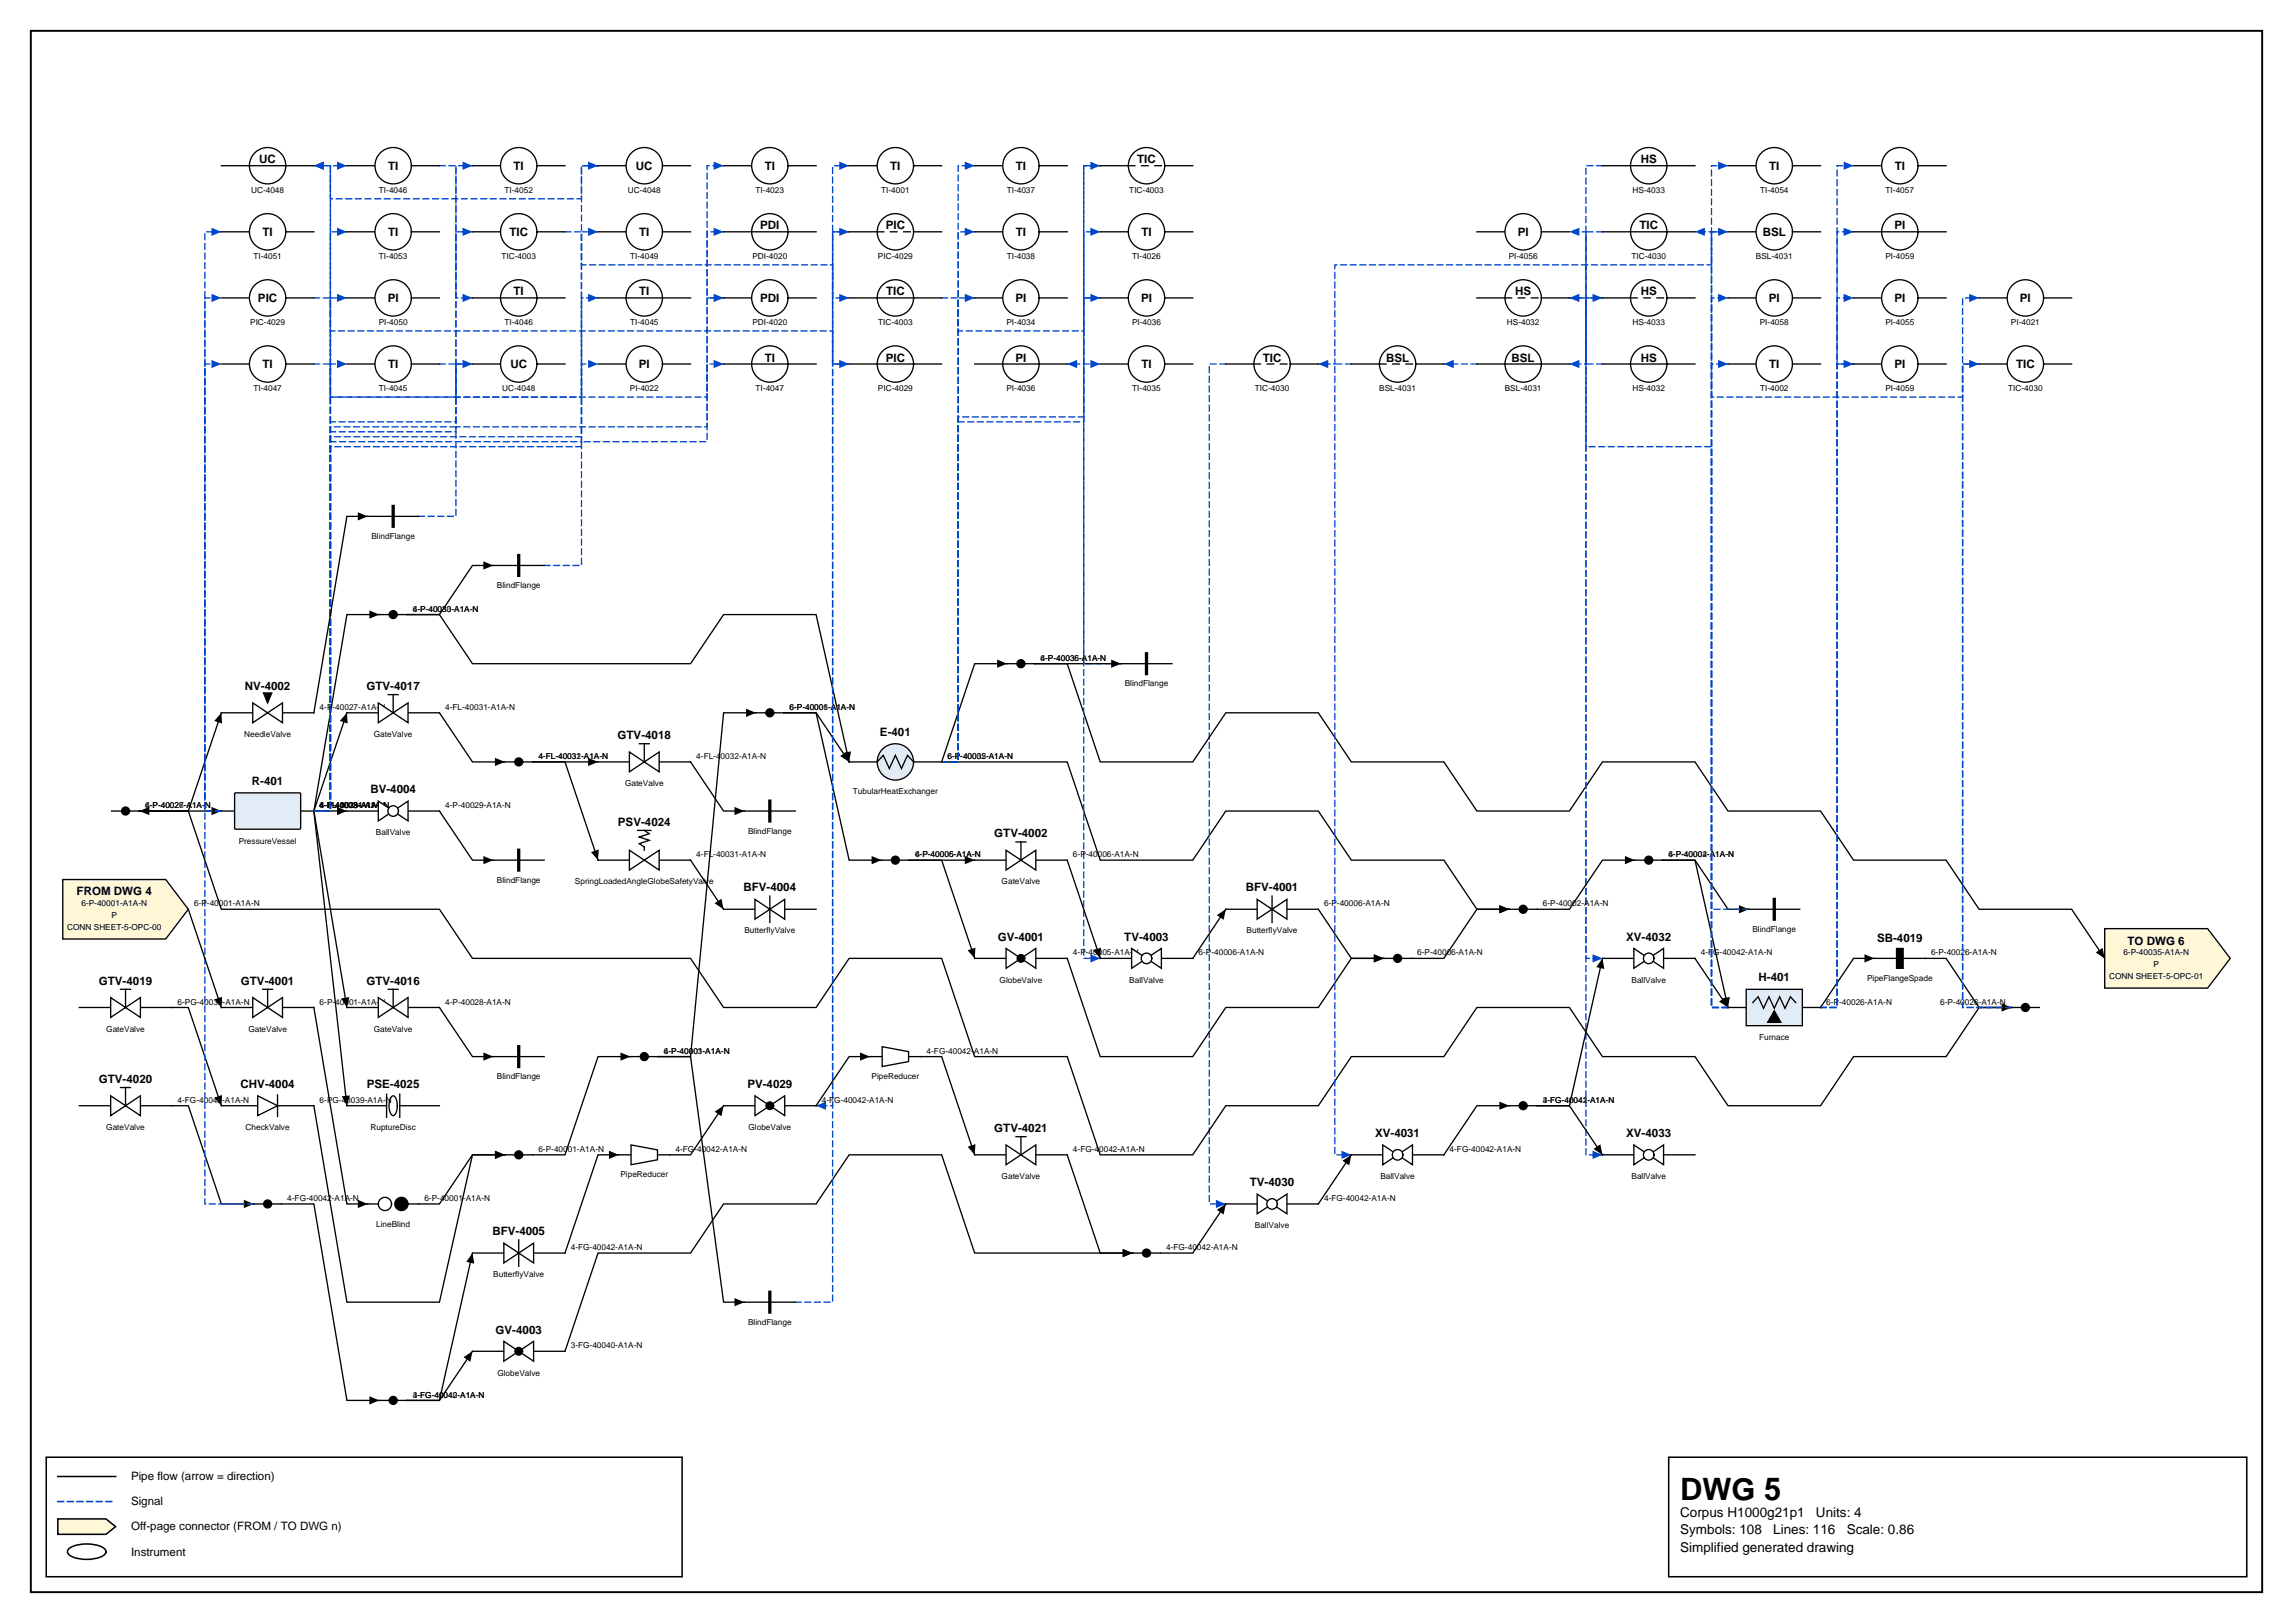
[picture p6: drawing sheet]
<svg xmlns="http://www.w3.org/2000/svg" width="420mm" height="297mm" viewBox="0 0 420 297" stroke-linecap="round" stroke-linejoin="round" font-family="sans-serif">
<defs><g id="words">
<text font-size="5.6" x="307.6" y="274.5">DWG 5</text>
<g font-size="2.5">
<text x="307.6" y="277.6">Corpus H1000g21p1</text>
<text x="307.6" y="280.8">Symbols: 108</text>
<text x="324.6" y="280.8">Lines: 116</text>
<text x="332.5" y="277.6">Units: 4</text>
<text x="338.1" y="280.8">Scale: 0.86</text>
<text x="307.6" y="284">Simplified generated drawing</text>
</g>
<g font-size="2.1">
<text x="47.5" y="29.9">UC</text>
<text x="208.2" y="29.9">TIC</text>
<text x="300.4" y="29.9">HS</text>
<text x="71" y="31.1">TI</text>
<text x="94" y="31.1">TI</text>
<text x="116.4" y="31.1">UC</text>
<text x="140" y="31.1">TI</text>
<text x="163" y="31.1">TI</text>
<text x="186" y="31.1">TI</text>
<text x="323.9" y="31.1">TI</text>
<text x="346.9" y="31.1">TI</text>
<text x="139.2" y="42">PDI</text>
<text x="162.2" y="42">PIC</text>
<text x="300.1" y="42">TIC</text>
<text x="346.8" y="42">PI</text>
<text x="48.1" y="43.2">TI</text>
<text x="71" y="43.2">TI</text>
<text x="93.3" y="43.2">TIC</text>
<text x="117" y="43.2">TI</text>
<text x="186" y="43.2">TI</text>
<text x="209" y="43.2">TI</text>
<text x="277.9" y="43.2">PI</text>
<text x="322.7" y="43.2">BSL</text>
<text x="47.2" y="55.3">PIC</text>
<text x="71" y="55.3">PI</text>
<text x="94" y="54.1">TI</text>
<text x="117" y="54.1">TI</text>
<text x="139.2" y="55.3">PDI</text>
<text x="162.2" y="54.1">TIC</text>
<text x="185.9" y="55.3">PI</text>
<text x="208.9" y="55.3">PI</text>
<text x="277.4" y="54.1">HS</text>
<text x="300.4" y="54.1">HS</text>
<text x="323.8" y="55.3">PI</text>
<text x="346.8" y="55.3">PI</text>
<text x="369.8" y="55.3">PI</text>
<text x="48.1" y="67.4">TI</text>
<text x="71" y="67.4">TI</text>
<text x="93.4" y="67.4">UC</text>
<text x="117" y="67.4">PI</text>
<text x="140" y="66.2">TI</text>
<text x="162.2" y="66.2">PIC</text>
<text x="185.9" y="66.2">PI</text>
<text x="209" y="67.4">TI</text>
<text x="231.2" y="66.2">TIC</text>
<text x="253.8" y="66.2">BSL</text>
<text x="276.7" y="66.2">BSL</text>
<text x="300.4" y="66.2">HS</text>
<text x="323.9" y="67.4">TI</text>
<text x="346.8" y="67.4">PI</text>
<text x="369.1" y="67.4">TIC</text>
<text x="44.8" y="126.3">NV-4002</text>
<text x="67.1" y="126.3">GTV-4017</text>
<text x="113.1" y="135.3">GTV-4018</text>
<text x="161.1" y="134.7">E-401</text>
<text x="46.1" y="143.7">R-401</text>
<text x="67.8" y="145.2">BV-4004</text>
<text x="113.1" y="151.1">PSV-4024</text>
<text x="182" y="153.3">GTV-4002</text>
<text x="14" y="163.9">FROM DWG 4</text>
<text x="136.1" y="163.2">BFV-4004</text>
<text x="228.1" y="163.2">BFV-4001</text>
<text x="182.7" y="172.1">GV-4001</text>
<text x="205.8" y="172.1">TV-4003</text>
<text x="297.7" y="172.1">XV-4032</text>
<text x="343.6" y="172.5">SB-4019</text>
<text x="389.5" y="172.9">TO DWG 6</text>
<text x="322" y="179.6">H-401</text>
<text x="18.1" y="180.2">GTV-4019</text>
<text x="44.1" y="180.2">GTV-4001</text>
<text x="67.1" y="180.2">GTV-4016</text>
<text x="18.1" y="198.2">GTV-4020</text>
<text x="44.1" y="199.1">CHV-4004</text>
<text x="67.2" y="199.1">PSE-4025</text>
<text x="136.8" y="199.1">PV-4029</text>
<text x="182" y="207.2">GTV-4021</text>
<text x="251.8" y="208.1">XV-4031</text>
<text x="297.7" y="208.1">XV-4033</text>
<text x="228.8" y="217.1">TV-4030</text>
<text x="90.1" y="226.1">BFV-4005</text>
<text x="90.7" y="244.1">GV-4003</text>
<text x="24" y="270.9">Pipe flow (arrow = direction)</text>
<text x="24" y="275.5">Signal</text>
<text x="24" y="280.1">Off-page connector (FROM / TO DWG n)</text>
<text x="24" y="284.7">Instrument</text>
</g>
<g font-size="1.5">
<text x="46" y="35.3">UC-4048</text>
<text x="69.4" y="35.3">TI-4046</text>
<text x="92.4" y="35.3">TI-4052</text>
<text x="114.9" y="35.3">UC-4048</text>
<text x="138.3" y="35.3">TI-4023</text>
<text x="161.3" y="35.3">TI-4001</text>
<text x="184.3" y="35.3">TI-4037</text>
<text x="206.8" y="35.3">TIC-4003</text>
<text x="298.9" y="35.3">HS-4033</text>
<text x="322.2" y="35.3">TI-4054</text>
<text x="345.2" y="35.3">TI-4057</text>
<text x="46.4" y="47.4">TI-4051</text>
<text x="69.4" y="47.4">TI-4053</text>
<text x="91.8" y="47.4">TIC-4003</text>
<text x="115.4" y="47.4">TI-4049</text>
<text x="137.7" y="47.4">PDI-4020</text>
<text x="160.7" y="47.4">PIC-4029</text>
<text x="184.3" y="47.4">TI-4038</text>
<text x="207.3" y="47.4">TI-4026</text>
<text x="276.2" y="47.4">PI-4056</text>
<text x="298.7" y="47.4">TIC-4030</text>
<text x="321.5" y="47.4">BSL-4031</text>
<text x="345.2" y="47.4">PI-4059</text>
<text x="45.8" y="59.5">PIC-4029</text>
<text x="69.3" y="59.5">PI-4050</text>
<text x="92.4" y="59.5">TI-4046</text>
<text x="115.4" y="59.5">TI-4045</text>
<text x="137.7" y="59.5">PDI-4020</text>
<text x="160.8" y="59.5">TIC-4003</text>
<text x="184.3" y="59.5">PI-4034</text>
<text x="207.3" y="59.5">PI-4036</text>
<text x="275.9" y="59.5">HS-4032</text>
<text x="298.9" y="59.5">HS-4033</text>
<text x="322.2" y="59.5">PI-4058</text>
<text x="345.2" y="59.5">PI-4055</text>
<text x="368.2" y="59.5">PI-4021</text>
<text x="46.4" y="71.6">TI-4047</text>
<text x="69.4" y="71.6">TI-4045</text>
<text x="91.9" y="71.6">UC-4048</text>
<text x="115.3" y="71.6">PI-4022</text>
<text x="138.3" y="71.6">TI-4047</text>
<text x="160.7" y="71.6">PIC-4029</text>
<text x="184.3" y="71.6">PI-4036</text>
<text x="207.3" y="71.6">TI-4035</text>
<text x="229.7" y="71.6">TIC-4030</text>
<text x="252.5" y="71.6">BSL-4031</text>
<text x="275.5" y="71.6">BSL-4031</text>
<text x="298.9" y="71.6">HS-4032</text>
<text x="322.2" y="71.6">TI-4002</text>
<text x="345.2" y="71.6">PI-4059</text>
<text x="367.7" y="71.6">TIC-4030</text>
<text x="68" y="98.6">BlindFlange</text>
<text x="91" y="107.6">BlindFlange</text>
<text x="75.6" y="112">6-P-40033-A1A-N</text>
<text x="75.6" y="112">4-P-40030-A1A-N</text>
<text x="190.5" y="120.9">4-P-40036-A1A-N</text>
<text x="190.5" y="120.9">6-P-40035-A1A-N</text>
<text x="205.9" y="125.6">BlindFlange</text>
<text x="58.5" y="129.9">4-P-40027-A1A-N</text>
<text x="81.5" y="129.9">4-FL-40031-A1A-N</text>
<text x="144.5" y="129.9">6-P-40001-A1A-N</text>
<text x="144.5" y="129.9">6-P-40006-A1A-N</text>
<text x="44.7" y="134.9">NeedleValve</text>
<text x="68.5" y="134.9">GateValve</text>
<text x="98.6" y="138.9">4-FL-40031-A1A-N</text>
<text x="98.6" y="138.9">4-FL-40032-A1A-N</text>
<text x="114.4" y="143.9">GateValve</text>
<text x="127.5" y="138.9">4-FL-40032-A1A-N</text>
<text x="173.5" y="138.9">6-P-40035-A1A-N</text>
<text x="173.5" y="138.9">6-P-40002-A1A-N</text>
<text x="26.6" y="147.9">6-P-40026-A1A-N</text>
<text x="26.6" y="147.9">4-P-40027-A1A-N</text>
<text x="58.5" y="147.9">4-FL-40031-A1A-N</text>
<text x="58.5" y="147.9">4-P-40029-A1A-N</text>
<text x="58.5" y="147.9">4-P-40028-A1A-N</text>
<text x="58.5" y="147.9">6-P-40033-A1A-N</text>
<text x="58.5" y="147.9">4-FL-40034-A1A-N</text>
<text x="81.5" y="147.9">4-P-40029-A1A-N</text>
<text x="156.2" y="145.4">TubularHeatExchanger</text>
<text x="43.7" y="154.4">PressureVessel</text>
<text x="68.8" y="152.9">BallValve</text>
<text x="137" y="152.6">BlindFlange</text>
<text x="91" y="161.6">BlindFlange</text>
<text x="105.3" y="161.9">SpringLoadedAngleGlobeSafetyValve</text>
<text x="127.5" y="156.9">4-FL-40031-A1A-N</text>
<text x="167.5" y="156.9">4-P-40005-A1A-N</text>
<text x="167.5" y="156.9">6-P-40006-A1A-N</text>
<text x="183.4" y="161.9">GateValve</text>
<text x="196.4" y="156.9">6-P-40006-A1A-N</text>
<text x="305.4" y="156.9">6-P-40002-A1A-N</text>
<text x="305.4" y="156.9">4-P-40004-A1A-N</text>
<text x="14.9" y="165.9">6-P-40001-A1A-N</text>
<text x="35.5" y="165.9">6-P-40001-A1A-N</text>
<text x="242.4" y="165.9">6-P-40006-A1A-N</text>
<text x="282.5" y="165.9">6-P-40002-A1A-N</text>
<text x="12.3" y="170.2">CONN SHEET-5-OPC-00</text>
<text x="20.4" y="168">P</text>
<text x="136.3" y="170.8">ButterflyValve</text>
<text x="228.2" y="170.8">ButterflyValve</text>
<text x="320.8" y="170.5">BlindFlange</text>
<text x="183" y="179.8">GlobeValve</text>
<text x="196.4" y="174.9">4-P-40005-A1A-N</text>
<text x="206.8" y="179.8">BallValve</text>
<text x="219.4" y="174.9">6-P-40006-A1A-N</text>
<text x="259.5" y="174.9">6-P-40006-A1A-N</text>
<text x="298.7" y="179.8">BallValve</text>
<text x="311.4" y="174.9">4-FG-40042-A1A-N</text>
<text x="341.8" y="179.5">PipeFlangeSpade</text>
<text x="353.5" y="174.9">6-P-40026-A1A-N</text>
<text x="386.1" y="179.2">CONN SHEET-5-OPC-01</text>
<text x="388.7" y="174.8">6-P-40035-A1A-N</text>
<text x="394.2" y="177">P</text>
<text x="32.5" y="183.9">6-PG-40039-A1A-N</text>
<text x="58.5" y="183.9">6-P-40001-A1A-N</text>
<text x="81.5" y="183.9">4-P-40028-A1A-N</text>
<text x="334.4" y="183.9">6-P-40026-A1A-N</text>
<text x="355.2" y="183.9">6-P-40026-A1A-N</text>
<text x="19.5" y="188.8">GateValve</text>
<text x="45.5" y="188.8">GateValve</text>
<text x="68.5" y="188.8">GateValve</text>
<text x="322.1" y="190.3">Furnace</text>
<text x="91" y="197.5">BlindFlange</text>
<text x="121.6" y="192.8">4-P-40003-A1A-N</text>
<text x="121.6" y="192.8">6-P-40001-A1A-N</text>
<text x="159.6" y="197.5">PipeReducer</text>
<text x="169.6" y="192.8">4-FG-40042-A1A-N</text>
<text x="32.5" y="201.8">4-FG-40042-A1A-N</text>
<text x="58.5" y="201.8">6-PG-40039-A1A-N</text>
<text x="150.5" y="201.8">4-FG-40042-A1A-N</text>
<text x="282.5" y="201.8">3-FG-40041-A1A-N</text>
<text x="282.5" y="201.8">4-FG-40042-A1A-N</text>
<text x="19.5" y="206.8">GateValve</text>
<text x="45" y="206.8">CheckValve</text>
<text x="67.8" y="206.8">RuptureDisc</text>
<text x="137" y="206.8">GlobeValve</text>
<text x="98.6" y="210.8">6-P-40001-A1A-N</text>
<text x="113.6" y="215.5">PipeReducer</text>
<text x="123.7" y="210.8">4-FG-40042-A1A-N</text>
<text x="183.4" y="215.8">GateValve</text>
<text x="196.4" y="210.8">4-FG-40042-A1A-N</text>
<text x="252.7" y="215.8">BallValve</text>
<text x="265.4" y="210.8">4-FG-40042-A1A-N</text>
<text x="298.7" y="215.8">BallValve</text>
<text x="52.6" y="219.8">4-FG-40042-A1A-N</text>
<text x="77.7" y="219.8">6-P-40001-A1A-N</text>
<text x="242.4" y="219.8">4-FG-40042-A1A-N</text>
<text x="68.9" y="224.5">LineBlind</text>
<text x="229.7" y="224.8">BallValve</text>
<text x="90.3" y="233.8">ButterflyValve</text>
<text x="104.5" y="228.8">4-FG-40042-A1A-N</text>
<text x="213.5" y="228.8">4-FG-40042-A1A-N</text>
<text x="137" y="242.5">BlindFlange</text>
<text x="91.1" y="251.7">GlobeValve</text>
<text x="104.5" y="246.8">3-FG-40040-A1A-N</text>
<text x="75.6" y="255.8">3-FG-40040-A1A-N</text>
<text x="75.6" y="255.8">4-FG-40042-A1A-N</text>
</g>
</g></defs>
<path d="M5.6 5.6h408.6v285.8h-408.6z" fill="none" stroke="#000" stroke-width=".35"/>
<path d="M8.5 266.7h116.4v21.9h-116.4zM10.6 270.2h10.6M305.5 266.7h105.8v21.9h-105.8z" fill="none" stroke="#000" stroke-width=".28"/>
<path d="M10.6 274.8h10.6" fill="none" stroke="#0046c8" stroke-width=".28" stroke-dasharray="1.1 .7"/>
<path d="M10.6 278h8.8l1.8 1.4-1.8 1.4h-8.8z" fill="#fff7d6" stroke="#000" stroke-width=".28"/>
<path d="M12.7 283.4a6.7 6.7 0 0 1 6.3 0 .72 .72 0 0 1 0 1.2 6.7 6.7 0 0 1-6.3 0 .72 .72 0 0 1 0-1.2z" fill="none" stroke="#000" stroke-width=".28"/>
<path d="M172.4 54.5h3v6.1h23v-30.3h3" fill="none" stroke="#0046c8" stroke-width=".24" stroke-dasharray="1.1 .7"/>
<path d="M199.6 29.6l1.8 .7-1.8 .8z" fill="#0046c8"/>
<path d="M57.5 66.6h3v6.1h68.9v-6.1h3.1" fill="none" stroke="#0046c8" stroke-width=".24" stroke-dasharray="1.1 .7"/>
<path d="M130.7 65.9l1.8 .7-1.8 .8z" fill="#0046c8"/>
<path d="M57.5 54.5h3v6.1h91.9v6h3.1" fill="none" stroke="#0046c8" stroke-width=".24" stroke-dasharray="1.1 .7"/>
<path d="M153.6 65.9l1.9 .7-1.9 .8z" fill="#0046c8"/>
<path d="M172.4 139.4h3v-84.9h3" fill="none" stroke="#0046c8" stroke-width=".24" stroke-dasharray="1.1 .7"/>
<path d="M176.6 53.8l1.8 .7-1.8 .8z" fill="#0046c8"/>
<path d="M184.4 121.5h-6l-6 17.9" fill="none" stroke="#000" stroke-width=".24"/>
<path d="M182.6 120.7l1.8 .8-1.8 .7z" fill="#000"/>
<path d="M172.4 139.4h3v-97h3" fill="none" stroke="#0046c8" stroke-width=".24" stroke-dasharray="1.1 .7"/>
<path d="M176.6 41.7l1.8 .7-1.8 .8z" fill="#0046c8"/>
<path d="M172.4 139.4h3v-109.1h3" fill="none" stroke="#0046c8" stroke-width=".24" stroke-dasharray="1.1 .7"/>
<path d="M176.6 29.6l1.8 .7-1.8 .8z" fill="#0046c8"/>
<path d="M172.4 139.4h3v-63.1h23v-9.7h3" fill="none" stroke="#0046c8" stroke-width=".24" stroke-dasharray="1.1 .7"/>
<path d="M199.6 65.9l1.8 .7-1.8 .8z" fill="#0046c8"/>
<path d="M172.4 139.4h23l6 18h17l6-9h17l6 9h16.9l6.1 9h5.9" fill="none" stroke="#000" stroke-width=".24"/>
<path d="M274.5 165.7l1.8 .7-1.8 .8z" fill="#000"/>
<path d="M172.4 139.4h3v-62.2h23v-22.7h3" fill="none" stroke="#0046c8" stroke-width=".24" stroke-dasharray="1.1 .7"/>
<path d="M199.6 53.8l1.8 .7-1.8 .8z" fill="#0046c8"/>
<path d="M316.4 42.4h-3.1v6.1h-22.9v18.1h-3.1" fill="none" stroke="#0046c8" stroke-width=".24" stroke-dasharray="1.1 .7"/>
<path d="M287.3 66.6l1.8-.7v1.5z" fill="#0046c8"/>
<path d="M76.6 94.5h6.9v-16.4h45.9v-23.6h3.1" fill="none" stroke="#0046c8" stroke-width=".24" stroke-dasharray="1.1 .7"/>
<path d="M130.7 53.8l1.8 .7-1.8 .8z" fill="#0046c8"/>
<path d="M80.5 130.5l6 8.9h5.9" fill="none" stroke="#000" stroke-width=".24"/>
<path d="M90.6 138.7l1.8 .7-1.8 .8z" fill="#000"/>
<path d="M362.3 66.6h-3v6.1h-46v-30.3h-3" fill="none" stroke="#0046c8" stroke-width=".24" stroke-dasharray="1.1 .7"/>
<path d="M310.3 42.4l1.8-.7v1.5z" fill="#0046c8"/>
<path d="M40.5 130.5l-6 17.9h-9h15" fill="none" stroke="#000" stroke-width=".24"/>
<path d="M40.5 130.5l.2 1.9-1.5-.5zM38.7 147.7l1.8 .7-1.8 .8z" fill="#000"/>
<path d="M224.4 66.6h-3v153.7h3" fill="none" stroke="#0046c8" stroke-width=".24" stroke-dasharray="1.1 .7"/>
<path d="M222.6 219.6l1.8 .7-1.8 .8z" fill="#0046c8"/>
<path d="M115.4 193.4h-5.9l-6.1 18h-5.9" fill="none" stroke="#000" stroke-width=".24"/>
<path d="M113.6 192.6l1.8 .8-1.8 .7z" fill="#000"/>
<path d="M205.2 121.5h-6.8v-79.1h3" fill="none" stroke="#0046c8" stroke-width=".24" stroke-dasharray="1.1 .7"/>
<path d="M199.6 41.7l1.8 .7-1.8 .8z" fill="#0046c8"/>
<path d="M320.2 166.4h-3.8l-6.1-9h-5.9h5.9l6.1 27-6.1-9M207.4 229.3h-29l-6-17.9h-16.9l-6.1 8.9h-16.9l-6.1 9h-16.9l-6.1 18" fill="none" stroke="#000" stroke-width=".24"/>
<path d="M318.4 165.7l1.8 .7-1.8 .8zM314.7 183.3l1.3-.8 .4 1.9zM315.2 182.8l1.5-.3-.3 1.9zM205.5 228.6l1.9 .7-1.9 .8z" fill="#000"/>
<path d="M293.4 66.6h-3v-12.1h-3.1" fill="none" stroke="#0046c8" stroke-width=".24" stroke-dasharray="1.1 .7"/>
<path d="M287.3 54.5l1.8-.7v1.5z" fill="#0046c8"/>
<path d="M31.5 202.4h3l6 17.9h6M132.5 202.4l-6.1 9h-3.8" fill="none" stroke="#000" stroke-width=".24"/>
<path d="M130.8 203.5l1.7-1.1-.4 1.9zM44.6 219.6l1.9 .7-1.9 .8z" fill="#000"/>
<path d="M99.6 103.5h6.9v-22.7h22.9v-50.5h3.1" fill="none" stroke="#0046c8" stroke-width=".24" stroke-dasharray="1.1 .7"/>
<path d="M130.7 29.6l1.8 .7-1.8 .8z" fill="#0046c8"/>
<path d="M80.5 66.6h3v6.1h23v-18.2h3" fill="none" stroke="#0046c8" stroke-width=".24" stroke-dasharray="1.1 .7"/>
<path d="M107.7 53.8l1.8 .7-1.8 .8z" fill="#0046c8"/>
<path d="M270.4 66.6h-6.1" fill="none" stroke="#0046c8" stroke-width=".24" stroke-dasharray="1.1 .7"/>
<path d="M264.3 66.6l1.9-.7v1.5z" fill="#0046c8"/>
<path d="M339.4 66.6h-3.1v-24.2h3.1" fill="none" stroke="#0046c8" stroke-width=".24" stroke-dasharray="1.1 .7"/>
<path d="M337.5 41.7l1.9 .7-1.9 .8z" fill="#0046c8"/>
<path d="M145.6 238.3h6.8v-208h3.1" fill="none" stroke="#0046c8" stroke-width=".24" stroke-dasharray="1.1 .7"/>
<path d="M153.6 29.6l1.9 .7-1.9 .8z" fill="#0046c8"/>
<path d="M155.5 139.4l-6.1-8.9h-5.9h5.9l6.1 26.9h5.9M80.5 148.4l6 9h3.8M178.4 157.4h-11.9h5.9l6 18M241.4 166.4l6 9h5.9M352.5 175.4h3.8l6 9h6M86.5 229.3l-6 27h-6h6l6-9" fill="none" stroke="#000" stroke-width=".24"/>
<path d="M153.8 138.4l1.3-.9 .4 1.9zM88.5 156.7l1.8 .7-1.8 .8zM159.6 156.7l1.8 .7-1.8 .8zM176.6 156.7l1.8 .7-1.8 .8zM177.2 173.9l1.4-.5-.2 2zM251.5 174.6l1.8 .8-1.8 .8zM366.5 183.6l1.8 .8-1.8 .7zM86.5 229.3l.3 2-1.4-.4zM84.9 248.4l1.6-1.1-.4 1.9z" fill="#000"/>
<path d="M40.5 148.4h-3v-81.8h3" fill="none" stroke="#0046c8" stroke-width=".24" stroke-dasharray="1.1 .7"/>
<path d="M38.7 65.9l1.8 .7-1.8 .8z" fill="#0046c8"/>
<path d="M63.5 130.5l-6 17.9" fill="none" stroke="#000" stroke-width=".24"/>
<path d="M63.5 130.5l.2 1.9-1.5-.5z" fill="#000"/>
<path d="M40.5 148.4h-3v-106h3" fill="none" stroke="#0046c8" stroke-width=".24" stroke-dasharray="1.1 .7"/>
<path d="M38.7 41.7l1.8 .7-1.8 .8z" fill="#0046c8"/>
<path d="M57.5 148.4h3v-81.8h3" fill="none" stroke="#0046c8" stroke-width=".24" stroke-dasharray="1.1 .7"/>
<path d="M61.7 65.9l1.8 .7-1.8 .8z" fill="#0046c8"/>
<path d="M57.5 148.4h3v-93.9h3" fill="none" stroke="#0046c8" stroke-width=".24" stroke-dasharray="1.1 .7"/>
<path d="M61.7 53.8l1.8 .7-1.8 .8z" fill="#0046c8"/>
<path d="M57.5 148.4h3v-106h3" fill="none" stroke="#0046c8" stroke-width=".24" stroke-dasharray="1.1 .7"/>
<path d="M61.7 41.7l1.8 .7-1.8 .8z" fill="#0046c8"/>
<path d="M57.5 148.4h6" fill="none" stroke="#000" stroke-width=".24"/>
<path d="M61.7 147.7l1.8 .7-1.8 .8z" fill="#000"/>
<path d="M57.5 148.4h3v-118.1h3" fill="none" stroke="#0046c8" stroke-width=".24" stroke-dasharray="1.1 .7"/>
<path d="M61.7 29.6l1.8 .7-1.8 .8z" fill="#0046c8"/>
<path d="M57.5 148.4h3v-71.2h23v-10.6h3" fill="none" stroke="#0046c8" stroke-width=".24" stroke-dasharray="1.1 .7"/>
<path d="M84.7 65.9l1.8 .7-1.8 .8z" fill="#0046c8"/>
<path d="M57.5 148.4l6 36" fill="none" stroke="#000" stroke-width=".24"/>
<path d="M62.5 182.7l1.5-.2-.5 1.9z" fill="#000"/>
<path d="M57.5 148.4h3v-70.3h23v-35.7h3" fill="none" stroke="#0046c8" stroke-width=".24" stroke-dasharray="1.1 .7"/>
<path d="M84.7 41.7l1.8 .7-1.8 .8z" fill="#0046c8"/>
<path d="M69.4 112.5h-5.9l-6 35.9 6 54" fill="none" stroke="#000" stroke-width=".24"/>
<path d="M67.6 111.7l1.8 .8-1.8 .7zM62.6 200.6l1.5-.1-.6 1.9z" fill="#000"/>
<path d="M57.5 148.4h3v-69.4h23v-48.7h3" fill="none" stroke="#0046c8" stroke-width=".24" stroke-dasharray="1.1 .7"/>
<path d="M84.7 29.6l1.8 .7-1.8 .8z" fill="#0046c8"/>
<path d="M57.5 148.4h3v-68.5h46v-13.3h3" fill="none" stroke="#0046c8" stroke-width=".24" stroke-dasharray="1.1 .7"/>
<path d="M107.7 65.9l1.8 .7-1.8 .8z" fill="#0046c8"/>
<path d="M57.5 148.4h3v-67.6h46v-38.4h3" fill="none" stroke="#0046c8" stroke-width=".24" stroke-dasharray="1.1 .7"/>
<path d="M107.7 41.7l1.8 .7-1.8 .8z" fill="#0046c8"/>
<path d="M57.5 148.4h3v-66.7h46v-51.4h3" fill="none" stroke="#0046c8" stroke-width=".24" stroke-dasharray="1.1 .7"/>
<path d="M107.7 29.6l1.8 .7-1.8 .8z" fill="#0046c8"/>
<path d="M80.5 30.3h3v24.2h3" fill="none" stroke="#0046c8" stroke-width=".24" stroke-dasharray="1.1 .7"/>
<path d="M84.7 53.8l1.8 .7-1.8 .8z" fill="#0046c8"/>
<path d="M57.5 184.4l6 35.9h3.8" fill="none" stroke="#000" stroke-width=".24"/>
<path d="M65.5 219.6l1.8 .7-1.8 .8z" fill="#000"/>
<path d="M293.4 54.5h-3v156.9h3" fill="none" stroke="#0046c8" stroke-width=".24" stroke-dasharray="1.1 .7"/>
<path d="M291.6 210.6l1.8 .8-1.8 .7z" fill="#0046c8"/>
<path d="M126.4 157.4l6.1 9" fill="none" stroke="#000" stroke-width=".24"/>
<path d="M130.8 165.3l1.3-.8 .4 1.9z" fill="#000"/>
<path d="M86.5 66.6h-3v6.1h-23v-42.4h-3" fill="none" stroke="#0046c8" stroke-width=".24" stroke-dasharray="1.1 .7"/>
<path d="M57.5 30.3l1.8-.7v1.5z" fill="#0046c8"/>
<path d="M67.3 94.5h-3.8l-6 36M276.3 166.4h-5.9l-6.1 9h-5.9M31.5 184.4h3l6 18M168.6 193.4h3.8l6 18M92.4 211.4h-5.9l-6 8.9h-3.9" fill="none" stroke="#000" stroke-width=".24"/>
<path d="M65.5 93.7l1.8 .8-1.8 .8zM274.5 165.7l1.8 .7-1.8 .8zM39.2 200.9l1.5-.5-.2 2zM90.6 210.6l1.8 .8-1.8 .7zM177.2 209.9l1.4-.5-.2 2z" fill="#000"/>
<path d="M293.4 42.4h-3v6.1h-46v18.1h-3" fill="none" stroke="#0046c8" stroke-width=".24" stroke-dasharray="1.1 .7"/>
<path d="M241.4 66.6l1.8-.7v1.5z" fill="#0046c8"/>
<path d="M109.5 139.4h-12h5.9l6.1 18M138.4 130.5h-5.9l-6.1 62.9h-5.9h5.9l6.1 44.9h3.8M205.2 121.5h-15.7h5.9l6 17.9h17l6-8.9h17l6 8.9h16.9l6.1 9h16.9l6.1-9h16.9l6.1 9h16.9l6.1 9h16.9l6 9h17l6 9M224.4 166.4l-6 9M80.5 184.4l6 9h3.8" fill="none" stroke="#000" stroke-width=".24"/>
<path d="M107.7 138.7l1.8 .7-1.8 .8zM136.6 129.7l1.8 .8-1.8 .7zM203.4 120.7l1.8 .8-1.8 .7zM108.2 155.9l1.4-.4-.1 1.9zM222.8 167.5l1.6-1.1-.4 1.9zM383.7 174.3l1.2-.8 .4 1.9zM88.5 192.6l1.8 .8-1.8 .7zM134.5 237.6l1.8 .7-1.8 .8z" fill="#000"/>
<path d="M46.5 220.3h-9v-165.8h3" fill="none" stroke="#0046c8" stroke-width=".24" stroke-dasharray="1.1 .7"/>
<path d="M38.7 53.8l1.8 .7-1.8 .8z" fill="#0046c8"/>
<path d="M51.5 220.3h6l6 36h5.9" fill="none" stroke="#000" stroke-width=".24"/>
<path d="M67.6 255.5l1.8 .8-1.8 .8z" fill="#000"/>
<path d="M103.4 42.4h3.1v6.1h45.9v6h3.1" fill="none" stroke="#0046c8" stroke-width=".24" stroke-dasharray="1.1 .7"/>
<path d="M153.6 53.8l1.9 .7-1.9 .8z" fill="#0046c8"/>
<path d="M90.3 103.5h-3.8l-6 9h-6h6l6 9h39.9l6.1-9h16.9l6.1 26.9M34.5 166.4l6 18M195.4 175.4l6 18h17l6-9h17l6-9h5.9M293.4 175.4l-6.1 27h-5.9h5.9l6.1 9M57.5 202.4l6 35.9h17l6-26.9h5.9" fill="none" stroke="#000" stroke-width=".24"/>
<path d="M88.5 102.7l1.8 .8-1.8 .7zM154.3 137.8l1.5-.3-.3 1.9zM251.5 174.6l1.8 .8-1.8 .8zM293.4 175.4l.3 1.9-1.5-.3zM39.2 182.9l1.5-.5-.2 2zM90.6 210.6l1.8 .8-1.8 .7zM291.7 210.3l1.3-.9 .4 2z" fill="#000"/>
<path d="M368.3 184.4h-9v-117.8h3" fill="none" stroke="#0046c8" stroke-width=".24" stroke-dasharray="1.1 .7"/>
<path d="M360.5 65.9l1.8 .7-1.8 .8z" fill="#0046c8"/>
<path d="M25.5 148.4h9l6 18h40l6 9h39.9l6.1 9h16.9l6.1-9h16.9l6 18h17l6 18h17l6-9h17l6-9h16.9l6.1-9h16.9l6.1 9h16.9l6.1 9h16.9l6.1-9h16.9l6-9h6" fill="none" stroke="#000" stroke-width=".24"/>
<path d="M25.5 148.4l1.8-.7v1.5z" fill="#000"/>
<path d="M368.3 184.4h-9v-129.9h3" fill="none" stroke="#0046c8" stroke-width=".24" stroke-dasharray="1.1 .7"/>
<path d="M360.5 53.8l1.8 .7-1.8 .8z" fill="#0046c8"/>
<path d="M201.4 30.3h-3v145.1h3" fill="none" stroke="#0046c8" stroke-width=".24" stroke-dasharray="1.1 .7"/>
<path d="M199.6 174.6l1.8 .8-1.8 .8z" fill="#0046c8"/>
<path d="M132.5 54.5h-3.1v-12.1h3.1" fill="none" stroke="#0046c8" stroke-width=".24" stroke-dasharray="1.1 .7"/>
<path d="M130.7 41.7l1.8 .7-1.8 .8z" fill="#0046c8"/>
<path d="M155.5 66.6h-3.1v-24.2h3.1" fill="none" stroke="#0046c8" stroke-width=".24" stroke-dasharray="1.1 .7"/>
<path d="M153.6 41.7l1.9 .7-1.9 .8z" fill="#0046c8"/>
<path d="M316.4 184.4h-3.1v-129.9h3.1" fill="none" stroke="#0046c8" stroke-width=".24" stroke-dasharray="1.1 .7"/>
<path d="M314.6 53.8l1.8 .7-1.8 .8z" fill="#0046c8"/>
<path d="M316.4 184.4h-3.1v-142h3.1" fill="none" stroke="#0046c8" stroke-width=".24" stroke-dasharray="1.1 .7"/>
<path d="M314.6 41.7l1.8 .7-1.8 .8z" fill="#0046c8"/>
<path d="M316.4 184.4h-3.1v-154.1h3.1" fill="none" stroke="#0046c8" stroke-width=".24" stroke-dasharray="1.1 .7"/>
<path d="M314.6 29.6l1.8 .7-1.8 .8z" fill="#0046c8"/>
<path d="M333.3 184.4h3v-117.8h3.1" fill="none" stroke="#0046c8" stroke-width=".24" stroke-dasharray="1.1 .7"/>
<path d="M337.5 65.9l1.9 .7-1.9 .8z" fill="#0046c8"/>
<path d="M343.2 175.4h-3.8l-6.1 9" fill="none" stroke="#000" stroke-width=".24"/>
<path d="M341.4 174.6l1.8 .8-1.8 .8z" fill="#000"/>
<path d="M333.3 184.4h3v-129.9h3.1" fill="none" stroke="#0046c8" stroke-width=".24" stroke-dasharray="1.1 .7"/>
<path d="M337.5 53.8l1.9 .7-1.9 .8z" fill="#0046c8"/>
<path d="M333.3 184.4h3v-154.1h3.1" fill="none" stroke="#0046c8" stroke-width=".24" stroke-dasharray="1.1 .7"/>
<path d="M337.5 29.6l1.9 .7-1.9 .8z" fill="#0046c8"/>
<path d="M316.4 184.4h-3.1v-102.7h-22.9v-39.3h-3.1" fill="none" stroke="#0046c8" stroke-width=".24" stroke-dasharray="1.1 .7"/>
<path d="M287.3 42.4l1.8-.7v1.5z" fill="#0046c8"/>
<path d="M113.3 211.4h-3.8l-6.1 17.9" fill="none" stroke="#000" stroke-width=".24"/>
<path d="M111.5 210.6l1.8 .8-1.8 .7z" fill="#000"/>
<path d="M247.4 66.6h-3v144.8h3" fill="none" stroke="#0046c8" stroke-width=".24" stroke-dasharray="1.1 .7"/>
<path d="M245.6 210.6l1.8 .8-1.8 .7z" fill="#0046c8"/>
<path d="M109.5 30.3h-3v6.1h-46v-6.1h-3" fill="none" stroke="#0046c8" stroke-width=".24" stroke-dasharray="1.1 .7"/>
<path d="M57.5 30.3l1.8-.7v1.5z" fill="#0046c8"/>
<path d="M155.5 42.4h-3.1v160h-3" fill="none" stroke="#0046c8" stroke-width=".24" stroke-dasharray="1.1 .7"/>
<path d="M149.4 202.4l1.8-.8v1.5z" fill="#0046c8"/>
<path d="M293.4 30.3h-3v24.2h3" fill="none" stroke="#0046c8" stroke-width=".24" stroke-dasharray="1.1 .7"/>
<path d="M291.6 53.8l1.8 .7-1.8 .8z" fill="#0046c8"/>
<path d="M224.4 220.3l-6 9h-6" fill="none" stroke="#000" stroke-width=".24"/>
<path d="M222.8 221.4l1.6-1.1-.4 2z" fill="#000"/>
<path d="M287.3 54.5h3.1v120.9h3" fill="none" stroke="#0046c8" stroke-width=".24" stroke-dasharray="1.1 .7"/>
<path d="M291.6 174.6l1.8 .8-1.8 .8z" fill="#0046c8"/>
<path d="M195.4 157.4l6 18" fill="none" stroke="#000" stroke-width=".24"/>
<path d="M200.1 173.9l1.5-.5-.2 2z" fill="#000"/>
<path d="M320.2 166.4h-6.9v-99.8h3.1" fill="none" stroke="#0046c8" stroke-width=".24" stroke-dasharray="1.1 .7"/>
<path d="M314.6 65.9l1.8 .7-1.8 .8z" fill="#0046c8"/>
<path d="M299.3 157.4h-5.9l-6.1 9h-5.9M247.4 211.4l-6 8.9" fill="none" stroke="#000" stroke-width=".24"/>
<path d="M297.5 156.7l1.8 .7-1.8 .8zM245.8 212.4l1.6-1-.4 1.9z" fill="#000"/>
<path d="M201.4 54.5h-3v12.1h-3" fill="none" stroke="#0046c8" stroke-width=".24" stroke-dasharray="1.1 .7"/>
<path d="M195.4 66.6l1.8-.7v1.5z" fill="#0046c8"/>
<path d="M155.5 54.5h5.1M167.3 54.5h5.1M126.4 139.4l6.1 9h3.8M159.3 193.4h-3.8l-6.1 9M195.4 211.4l6 17.9h6M276.3 202.4h-5.9l-6.1 9" fill="none" stroke="#000" stroke-width=".24"/>
<path d="M134.5 147.7l1.8 .7-1.8 .8zM157.5 192.6l1.8 .8-1.8 .7zM274.5 201.6l1.8 .8-1.8 .7zM205.5 228.6l1.9 .7-1.9 .8z" fill="#000"/>
<circle cx="163.9" cy="54.5" r="3.3" fill="#fff" stroke="#000" stroke-width=".24"/>
<path d="M160.6 54.5h6.7M40.5 66.6h5.2M52.3 66.6h5.2" fill="none" stroke="#000" stroke-width=".24"/>
<circle cx="49" cy="66.6" r="3.3" fill="#fff" stroke="#000" stroke-width=".24"/>
<path d="M316.4 66.6h5.1M328.2 66.6h5.1" fill="none" stroke="#000" stroke-width=".24"/>
<circle cx="324.8" cy="66.6" r="3.3" fill="#fff" stroke="#000" stroke-width=".24"/>
<path d="M293.4 211.4h5.7M304.6 211.4h5.7" fill="none" stroke="#000" stroke-width=".24"/>
<g fill="#fff" stroke="#000" stroke-width=".24">
<path d="M299.1 209.5l5.5 3.7v-3.7l-5.5 3.7z"/>
<circle cx="301.8" cy="211.4" r=".97"/>
</g>
<path d="M40.5 54.5h5.2M52.3 54.5h5.2" fill="none" stroke="#000" stroke-width=".24"/>
<circle cx="49" cy="54.5" r="3.3" fill="#fff" stroke="#000" stroke-width=".24"/>
<path d="M316.4 54.5h5.1M328.2 54.5h5.1" fill="none" stroke="#000" stroke-width=".24"/>
<circle cx="324.8" cy="54.5" r="3.3" fill="#fff" stroke="#000" stroke-width=".24"/>
<path d="M155.5 139.4h5.1M167.3 139.4h5.1" fill="none" stroke="#000" stroke-width=".24"/>
<circle cx="163.9" cy="139.4" r="3.3" fill="#e2ecf7" stroke="#000" stroke-width=".24"/>
<path d="M316.4 42.4h5.1M328.2 42.4h5.1M160.6 139.4l1.1-1.2 1.1 2.5 1.1-2.5 1.1 2.5 1.1-2.5 1.2 1.2" fill="none" stroke="#000" stroke-width=".24"/>
<circle cx="324.8" cy="42.4" r="3.3" fill="#fff" stroke="#000" stroke-width=".24"/>
<path d="M67.3 94.5h9.3M63.5 130.5h5.8M74.7 130.5h5.8" fill="none" stroke="#000" stroke-width=".24"/>
<path d="M72 92.7v3.6" fill="none" stroke="#000" stroke-width=".6"/>
<path d="M69.3 128.6l5.4 3.7v-3.7l-5.4 3.7z" fill="#fff" stroke="#000" stroke-width=".24"/>
<path d="M362.3 66.6h5.2M374.1 66.6h5.2M71.1 127.1h1.8M72 127.1v3.4" fill="none" stroke="#000" stroke-width=".24"/>
<circle cx="370.8" cy="66.6" r="3.3" fill="#fff" stroke="#000" stroke-width=".24"/>
<path d="M40.5 42.4h5.2M52.3 42.4h5.2M20.4 148.4h5.1" fill="none" stroke="#000" stroke-width=".24"/>
<circle cx="23" cy="148.4" r=".73" fill="#000" stroke="#000" stroke-width=".24"/>
<circle cx="49" cy="42.4" r="3.3" fill="#fff" stroke="#000" stroke-width=".24"/>
<path d="M224.4 66.6h5.2M236.2 66.6h5.2" fill="none" stroke="#000" stroke-width=".24"/>
<circle cx="232.9" cy="66.6" r="3.3" fill="#fff" stroke="#000" stroke-width=".24"/>
<path d="M229.6 66.6h1.2M232 66.6h1.2M234.4 66.6h1.2M205.2 121.5h9.4M92.4 211.4h5.1M86.5 247.3h5.7M97.7 247.3h5.7" fill="none" stroke="#000" stroke-width=".24"/>
<circle cx="95" cy="211.4" r=".73" fill="#000" stroke="#000" stroke-width=".24"/>
<path d="M209.9 119.7v3.6" fill="none" stroke="#000" stroke-width=".6"/>
<path d="M92.2 245.5l5.5 3.6v-3.6l-5.5 3.6z" fill="#fff" stroke="#000" stroke-width=".24"/>
<circle cx="95" cy="247.3" r=".7" fill="#000" stroke="#000" stroke-width=".24"/>
<path d="M316.4 30.3h5.1M328.2 30.3h5.1" fill="none" stroke="#000" stroke-width=".24"/>
<circle cx="324.8" cy="30.3" r="3.3" fill="#fff" stroke="#000" stroke-width=".24"/>
<path d="M293.4 175.4h5.7M304.6 175.4h5.7" fill="none" stroke="#000" stroke-width=".24"/>
<g fill="#fff" stroke="#000" stroke-width=".24">
<path d="M299.1 173.6l5.5 3.6v-3.6l-5.5 3.6z"/>
<circle cx="301.8" cy="175.4" r=".97"/>
</g>
<path d="M293.4 66.6h5.1M305.2 66.6h5.1M299.3 157.4h5.1" fill="none" stroke="#000" stroke-width=".24"/>
<circle cx="301.8" cy="157.4" r=".73" fill="#000" stroke="#000" stroke-width=".24"/>
<circle cx="301.9" cy="66.6" r="3.3" fill="#fff" stroke="#000" stroke-width=".24"/>
<path d="M298.5 66.6h6.7M14.5 202.4h5.8M25.7 202.4h5.8" fill="none" stroke="#000" stroke-width=".24"/>
<path d="M20.3 200.6l5.4 3.6v-3.6l-5.4 3.6z" fill="#fff" stroke="#000" stroke-width=".24"/>
<path d="M22.1 199h1.8M23 199v3.4M113.3 211.4h2.2M120.4 211.4h2.2" fill="none" stroke="#000" stroke-width=".24"/>
<path d="M115.5 209.5l4.9 .9v1.9l-4.9 .9z" fill="#fff" stroke="#000" stroke-width=".24"/>
<path d="M40.5 30.3h5.2M52.3 30.3h5.2M90.3 103.5h9.3" fill="none" stroke="#000" stroke-width=".24"/>
<path d="M95 101.7v3.6" fill="none" stroke="#000" stroke-width=".6"/>
<circle cx="49" cy="30.3" r="3.3" fill="#fff" stroke="#000" stroke-width=".24"/>
<path d="M45.7 30.3h6.6M178.4 66.6h5.2M190.2 66.6h5.2M136.3 148.4h9.3" fill="none" stroke="#000" stroke-width=".24"/>
<path d="M140.9 146.6v3.6" fill="none" stroke="#000" stroke-width=".6"/>
<circle cx="186.9" cy="66.6" r="3.3" fill="#fff" stroke="#000" stroke-width=".24"/>
<path d="M63.5 66.6h5.2M75.3 66.6h5.2M183.6 66.6h6.6" fill="none" stroke="#000" stroke-width=".24"/>
<circle cx="72" cy="66.6" r="3.3" fill="#fff" stroke="#000" stroke-width=".24"/>
<path d="M270.4 66.6h5.1M282.2 66.6h5.1" fill="none" stroke="#000" stroke-width=".24"/>
<circle cx="278.9" cy="66.6" r="3.3" fill="#fff" stroke="#000" stroke-width=".24"/>
<path d="M275.5 66.6h6.7M339.4 66.6h5.1M351.2 66.6h5.1" fill="none" stroke="#000" stroke-width=".24"/>
<circle cx="347.8" cy="66.6" r="3.3" fill="#fff" stroke="#000" stroke-width=".24"/>
<path d="M224.4 166.4h5.8M235.6 166.4h5.8M136.3 238.3h9.3" fill="none" stroke="#000" stroke-width=".24"/>
<path d="M140.9 236.5v3.6" fill="none" stroke="#000" stroke-width=".6"/>
<path d="M230.2 164.6l5.4 3.6v-3.6l-5.4 3.6z" fill="#fff" stroke="#000" stroke-width=".24"/>
<path d="M63.5 54.5h5.2M75.3 54.5h5.2M138.4 130.5h5.1M232.9 164v4.8" fill="none" stroke="#000" stroke-width=".24"/>
<circle cx="140.9" cy="130.5" r=".73" fill="#000" stroke="#000" stroke-width=".24"/>
<circle cx="72" cy="54.5" r="3.3" fill="#fff" stroke="#000" stroke-width=".24"/>
<path d="M63.5 42.4h5.2M75.3 42.4h5.2" fill="none" stroke="#000" stroke-width=".24"/>
<circle cx="72" cy="42.4" r="3.3" fill="#fff" stroke="#000" stroke-width=".24"/>
<path d="M63.5 148.4h5.8M74.7 148.4h5.8M69.4 256.3h5.1" fill="none" stroke="#000" stroke-width=".24"/>
<circle cx="72" cy="256.3" r=".73" fill="#000" stroke="#000" stroke-width=".24"/>
<g fill="#fff" stroke="#000" stroke-width=".24">
<path d="M69.3 146.6l5.4 3.6v-3.6l-5.4 3.6z"/>
<circle cx="72" cy="148.4" r=".97"/>
</g>
<path d="M40.5 148.4h2.4M55 148.4h2.5M161.4 157.4h5.1M343.2 175.4h4M348.4 175.4h4.1" fill="none" stroke="#000" stroke-width=".24"/>
<g fill="#000" stroke="#000" stroke-width=".24">
<path d="M347.2 173.6h1.2v3.6h-1.2z"/>
<circle cx="163.9" cy="157.4" r=".73"/>
</g>
<path d="M43 145.2h12v6.5h-12z" fill="#e2ecf7" stroke="#000" stroke-width=".24"/>
<path d="M63.5 30.3h5.2M75.3 30.3h5.2" fill="none" stroke="#000" stroke-width=".24"/>
<circle cx="72" cy="30.3" r="3.3" fill="#fff" stroke="#000" stroke-width=".24"/>
<path d="M132.5 30.3h5.1M144.3 30.3h5.1" fill="none" stroke="#000" stroke-width=".24"/>
<circle cx="140.9" cy="30.3" r="3.3" fill="#fff" stroke="#000" stroke-width=".24"/>
<path d="M40.5 184.4h5.8M51.7 184.4h5.8" fill="none" stroke="#000" stroke-width=".24"/>
<path d="M46.3 182.6l5.4 3.6v-3.6l-5.4 3.6z" fill="#fff" stroke="#000" stroke-width=".24"/>
<path d="M293.4 54.5h5.1M305.2 54.5h5.1M48.1 181.1h1.8M49 181.1v3.3" fill="none" stroke="#000" stroke-width=".24"/>
<circle cx="301.9" cy="54.5" r="3.3" fill="#fff" stroke="#000" stroke-width=".24"/>
<path d="M298.5 54.5h1.2M300.9 54.5h1.3M303.4 54.5h1.2M109.5 157.4h5.7M120.7 157.4h5.7" fill="none" stroke="#000" stroke-width=".24"/>
<path d="M115.2 155.6l5.5 3.6v-3.6l-5.5 3.6z" fill="#fff" stroke="#000" stroke-width=".24"/>
<path d="M86.5 66.6h5.1M98.3 66.6h5.1M116.7 152h2.5M118 152l.9 .6-1.9 .6 1.9 .6-1.9 .6 1 .6v.6" fill="none" stroke="#000" stroke-width=".24"/>
<circle cx="95" cy="66.6" r="3.3" fill="#fff" stroke="#000" stroke-width=".24"/>
<path d="M86.5 54.5h5.1M98.3 54.5h5.1" fill="none" stroke="#000" stroke-width=".24"/>
<circle cx="95" cy="54.5" r="3.3" fill="#fff" stroke="#000" stroke-width=".24"/>
<path d="M91.6 54.5h6.7M253.3 175.4h5.1M14.5 184.4h5.8M25.7 184.4h5.8" fill="none" stroke="#000" stroke-width=".24"/>
<circle cx="255.9" cy="175.4" r=".73" fill="#000" stroke="#000" stroke-width=".24"/>
<path d="M20.3 182.6l5.4 3.6v-3.6l-5.4 3.6z" fill="#fff" stroke="#000" stroke-width=".24"/>
<path d="M40.5 130.5h5.8M51.7 130.5h5.8M22.1 181.1h1.8M23 181.1v3.3" fill="none" stroke="#000" stroke-width=".24"/>
<path d="M46.3 128.6l5.4 3.7v-3.7l-5.4 3.7z" fill="#fff" stroke="#000" stroke-width=".24"/>
<path d="M48.2 126.8h1.6l-.8 1.8z" fill="#000" stroke="#000" stroke-width=".24"/>
<path d="M159.3 193.4h2.2M166.3 193.4h2.3" fill="none" stroke="#000" stroke-width=".24"/>
<path d="M161.5 191.6l4.8 .9v1.8l-4.8 .9z" fill="#fff" stroke="#000" stroke-width=".24"/>
<path d="M67.3 220.3h2M74.7 220.3h1.9" fill="none" stroke="#000" stroke-width=".24"/>
<circle cx="70.5" cy="220.3" r="1.21" fill="#fff" stroke="#000" stroke-width=".24"/>
<circle cx="73.5" cy="220.3" r="1.21" fill="#000" stroke="#000" stroke-width=".24"/>
<path d="M178.4 54.5h5.2M190.2 54.5h5.2M90.3 193.4h9.3" fill="none" stroke="#000" stroke-width=".24"/>
<path d="M95 191.6v3.6" fill="none" stroke="#000" stroke-width=".6"/>
<circle cx="186.9" cy="54.5" r="3.3" fill="#fff" stroke="#000" stroke-width=".24"/>
<path d="M362.3 54.5h5.2M374.1 54.5h5.2" fill="none" stroke="#000" stroke-width=".24"/>
<circle cx="370.8" cy="54.5" r="3.3" fill="#fff" stroke="#000" stroke-width=".24"/>
<path d="M339.4 54.5h5.1M351.2 54.5h5.1" fill="none" stroke="#000" stroke-width=".24"/>
<circle cx="347.8" cy="54.5" r="3.3" fill="#fff" stroke="#000" stroke-width=".24"/>
<path d="M293.4 42.4h5.1M305.2 42.4h5.1" fill="none" stroke="#000" stroke-width=".24"/>
<circle cx="301.8" cy="42.4" r="3.3" fill="#fff" stroke="#000" stroke-width=".24"/>
<path d="M298.5 42.4h6.7M92.4 139.4h5.1M184.4 121.5h5.1M63.5 184.4h5.8M74.7 184.4h5.8M115.4 193.4h5.1" fill="none" stroke="#000" stroke-width=".24"/>
<g fill="#000" stroke="#000" stroke-width=".24">
<circle cx="95" cy="139.4" r=".73"/>
<circle cx="186.9" cy="121.5" r=".73"/>
<circle cx="118" cy="193.4" r=".73"/>
</g>
<path d="M69.3 182.6l5.4 3.6v-3.6l-5.4 3.6z" fill="#fff" stroke="#000" stroke-width=".24"/>
<path d="M201.4 175.4h5.8M212.6 175.4h5.8M71.1 181.1h1.8M72 181.1v3.3" fill="none" stroke="#000" stroke-width=".24"/>
<g fill="#fff" stroke="#000" stroke-width=".24">
<path d="M207.2 173.6l5.4 3.6v-3.6l-5.4 3.6z"/>
<circle cx="209.9" cy="175.4" r=".97"/>
</g>
<path d="M86.5 42.4h5.1M98.3 42.4h5.1M46.5 220.3h5" fill="none" stroke="#000" stroke-width=".24"/>
<circle cx="49" cy="220.3" r=".73" fill="#000" stroke="#000" stroke-width=".24"/>
<circle cx="95" cy="42.4" r="3.3" fill="#fff" stroke="#000" stroke-width=".24"/>
<path d="M40.5 202.4h6.7M50.8 202.4h6.7" fill="none" stroke="#000" stroke-width=".24"/>
<path d="M47.2 200.6l3.6 1.8-3.6 1.8z" fill="#fff" stroke="#000" stroke-width=".24"/>
<path d="M201.4 42.4h5.2M213.2 42.4h5.2M50.8 200.4v3.9" fill="none" stroke="#000" stroke-width=".24"/>
<circle cx="209.9" cy="42.4" r="3.3" fill="#fff" stroke="#000" stroke-width=".24"/>
<path d="M69.4 112.5h5.1" fill="none" stroke="#000" stroke-width=".24"/>
<circle cx="72" cy="112.5" r=".73" fill="#000" stroke="#000" stroke-width=".24"/>
<g fill="#fff7d6" stroke="#000" stroke-width=".24">
<path d="M385.3 170h18.9l4.1 5.4-4.1 5.4h-18.9z"/>
<path d="M11.5 161h18.8l4.2 5.4-4.2 5.5h-18.8z"/>
</g>
<path d="M178.4 175.4h5.8M189.6 175.4h5.8M63.5 202.4h7.3M70.8 200.3v4.2M71.7 200.6h.3a2.14 2.14 0 0 1 .7 2.3 1.25 1.25 0 0 1-.7 1.3 2.13 2.13 0 0 1-.7-2.4l.2-.9zM73.2 202.4h7.3M73.2 200.3v4.2" fill="none" stroke="#000" stroke-width=".24"/>
<path d="M184.2 173.6l5.4 3.6v-3.6l-5.4 3.6z" fill="#fff" stroke="#000" stroke-width=".24"/>
<g fill="#000" stroke="#000" stroke-width=".24">
<circle cx="186.9" cy="175.4" r=".7"/>
<circle cx="278.9" cy="202.4" r=".73"/>
</g>
<path d="M86.5 30.3h5.1M98.3 30.3h5.1M276.3 202.4h5.1" fill="none" stroke="#000" stroke-width=".24"/>
<circle cx="95" cy="30.3" r="3.3" fill="#fff" stroke="#000" stroke-width=".24"/>
<path d="M339.4 42.4h5.1M351.2 42.4h5.1" fill="none" stroke="#000" stroke-width=".24"/>
<circle cx="347.8" cy="42.4" r="3.3" fill="#fff" stroke="#000" stroke-width=".24"/>
<path d="M201.4 30.3h5.2M213.2 30.3h5.2M344.5 42.4h6.7M368.3 184.4h5.1" fill="none" stroke="#000" stroke-width=".24"/>
<circle cx="370.8" cy="184.4" r=".73" fill="#000" stroke="#000" stroke-width=".24"/>
<circle cx="209.9" cy="30.3" r="3.3" fill="#fff" stroke="#000" stroke-width=".24"/>
<path d="M206.6 30.3h1.2M209 30.3h1.2M211.4 30.3h1.2M109.5 66.6h5.1M121.3 66.6h5.1" fill="none" stroke="#000" stroke-width=".24"/>
<circle cx="118" cy="66.6" r="3.3" fill="#fff" stroke="#000" stroke-width=".24"/>
<path d="M132.5 54.5h5.1M144.3 54.5h5.1" fill="none" stroke="#000" stroke-width=".24"/>
<circle cx="140.9" cy="54.5" r="3.3" fill="#fff" stroke="#000" stroke-width=".24"/>
<path d="M132.5 42.4h5.1M144.3 42.4h5.1" fill="none" stroke="#000" stroke-width=".24"/>
<circle cx="140.9" cy="42.4" r="3.3" fill="#fff" stroke="#000" stroke-width=".24"/>
<path d="M109.5 54.5h5.1M121.3 54.5h5.1M137.6 42.4h6.7" fill="none" stroke="#000" stroke-width=".24"/>
<circle cx="118" cy="54.5" r="3.3" fill="#fff" stroke="#000" stroke-width=".24"/>
<path d="M109.5 42.4h5.1M114.6 54.5h6.7M121.3 42.4h5.1" fill="none" stroke="#000" stroke-width=".24"/>
<circle cx="118" cy="42.4" r="3.3" fill="#fff" stroke="#000" stroke-width=".24"/>
<path d="M155.5 66.6h5.1M167.3 66.6h5.1" fill="none" stroke="#000" stroke-width=".24"/>
<circle cx="163.9" cy="66.6" r="3.3" fill="#fff" stroke="#000" stroke-width=".24"/>
<path d="M160.6 66.6h6.7M316.4 184.4h3.3M330 184.4h3.3" fill="none" stroke="#000" stroke-width=".24"/>
<path d="M319.7 181.1h10.3v6.6h-10.3z" fill="#e2ecf7" stroke="#000" stroke-width=".24"/>
<path d="M320.9 183.5l1-1.1 1 2.1 1-2.1 .9 2.1 1-2.1 1 2.1 1-2.1 1 1.1M86.5 229.3h5.7M97.7 229.3h5.7" fill="none" stroke="#000" stroke-width=".24"/>
<path d="M324.8 185l1.2 2.1h-2.4z" fill="#000" stroke="#000" stroke-width=".24"/>
<path d="M92.2 227.5l5.5 3.6v-3.6l-5.5 3.6z" fill="#fff" stroke="#000" stroke-width=".24"/>
<path d="M247.4 66.6h5.2M259.2 66.6h5.1M95 226.9v4.9" fill="none" stroke="#000" stroke-width=".24"/>
<circle cx="255.9" cy="66.6" r="3.3" fill="#fff" stroke="#000" stroke-width=".24"/>
<path d="M178.4 42.4h5.2M190.2 42.4h5.2M252.6 66.6h1.2M255 66.6h1.2M257.4 66.6h1.2" fill="none" stroke="#000" stroke-width=".24"/>
<circle cx="186.9" cy="42.4" r="3.3" fill="#fff" stroke="#000" stroke-width=".24"/>
<path d="M109.5 30.3h5.1M121.3 30.3h5.1" fill="none" stroke="#000" stroke-width=".24"/>
<circle cx="118" cy="30.3" r="3.3" fill="#fff" stroke="#000" stroke-width=".24"/>
<path d="M155.5 42.4h5.1M167.3 42.4h5.1" fill="none" stroke="#000" stroke-width=".24"/>
<circle cx="163.9" cy="42.4" r="3.3" fill="#fff" stroke="#000" stroke-width=".24"/>
<path d="M178.4 30.3h5.2M190.2 30.3h5.2M160.6 42.4h1.2M163 42.4h1.2M165.4 42.4h1.3" fill="none" stroke="#000" stroke-width=".24"/>
<circle cx="186.9" cy="30.3" r="3.3" fill="#fff" stroke="#000" stroke-width=".24"/>
<path d="M293.4 30.3h5.1M305.2 30.3h5.1" fill="none" stroke="#000" stroke-width=".24"/>
<circle cx="301.9" cy="30.3" r="3.3" fill="#fff" stroke="#000" stroke-width=".24"/>
<path d="M155.5 30.3h5.1M167.3 30.3h5.1M298.5 30.3h6.7" fill="none" stroke="#000" stroke-width=".24"/>
<circle cx="163.9" cy="30.3" r="3.3" fill="#fff" stroke="#000" stroke-width=".24"/>
<path d="M270.4 54.5h5.1M282.2 54.5h5.1M207.4 229.3h5" fill="none" stroke="#000" stroke-width=".24"/>
<circle cx="209.9" cy="229.3" r=".73" fill="#000" stroke="#000" stroke-width=".24"/>
<circle cx="278.9" cy="54.5" r="3.3" fill="#fff" stroke="#000" stroke-width=".24"/>
<path d="M275.5 54.5h1.2M278 54.5h1.2M280.4 54.5h1.2M178.4 157.4h5.8M189.6 157.4h5.8" fill="none" stroke="#000" stroke-width=".24"/>
<path d="M184.2 155.6l5.4 3.6v-3.6l-5.4 3.6z" fill="#fff" stroke="#000" stroke-width=".24"/>
<path d="M201.4 66.6h5.2M213.2 66.6h5.2M90.3 157.4h9.3M186 154.1h1.8M186.9 154.1v3.3M320.2 166.4h9.3" fill="none" stroke="#000" stroke-width=".24"/>
<path d="M95 155.6v3.6M324.8 164.6v3.6" fill="none" stroke="#000" stroke-width=".6"/>
<circle cx="209.9" cy="66.6" r="3.3" fill="#fff" stroke="#000" stroke-width=".24"/>
<path d="M339.4 30.3h5.1M351.2 30.3h5.1" fill="none" stroke="#000" stroke-width=".24"/>
<circle cx="347.8" cy="30.3" r="3.3" fill="#fff" stroke="#000" stroke-width=".24"/>
<path d="M224.4 220.3h5.8M235.6 220.3h5.8" fill="none" stroke="#000" stroke-width=".24"/>
<g fill="#fff" stroke="#000" stroke-width=".24">
<path d="M230.2 218.5l5.4 3.7v-3.7l-5.4 3.7z"/>
<circle cx="232.9" cy="220.3" r=".97"/>
</g>
<path d="M132.5 66.6h5.1M144.3 66.6h5.1" fill="none" stroke="#000" stroke-width=".24"/>
<circle cx="140.9" cy="66.6" r="3.3" fill="#fff" stroke="#000" stroke-width=".24"/>
<path d="M201.4 54.5h5.2M213.2 54.5h5.2M137.6 66.6h6.7M276.3 166.4h5.1" fill="none" stroke="#000" stroke-width=".24"/>
<circle cx="278.9" cy="166.4" r=".73" fill="#000" stroke="#000" stroke-width=".24"/>
<circle cx="209.9" cy="54.5" r="3.3" fill="#fff" stroke="#000" stroke-width=".24"/>
<path d="M270.4 42.4h5.1M282.2 42.4h5.1" fill="none" stroke="#000" stroke-width=".24"/>
<circle cx="278.9" cy="42.4" r="3.3" fill="#fff" stroke="#000" stroke-width=".24"/>
<path d="M247.4 211.4h5.8M258.6 211.4h5.7" fill="none" stroke="#000" stroke-width=".24"/>
<g fill="#fff" stroke="#000" stroke-width=".24">
<path d="M253.2 209.5l5.4 3.7v-3.7l-5.4 3.7z"/>
<circle cx="255.9" cy="211.4" r=".97"/>
</g>
<path d="M178.4 211.4h5.8M189.6 211.4h5.8" fill="none" stroke="#000" stroke-width=".24"/>
<path d="M184.2 209.5l5.4 3.7v-3.7l-5.4 3.7z" fill="#fff" stroke="#000" stroke-width=".24"/>
<path d="M132.5 202.4h5.7M143.7 202.4h5.7M186 208h1.8M186.9 208v3.4" fill="none" stroke="#000" stroke-width=".24"/>
<path d="M138.2 200.6l5.5 3.6v-3.6l-5.5 3.6z" fill="#fff" stroke="#000" stroke-width=".24"/>
<circle cx="140.9" cy="202.4" r=".7" fill="#000" stroke="#000" stroke-width=".24"/>
<path d="M132.5 166.4h5.7M143.7 166.4h5.7" fill="none" stroke="#000" stroke-width=".24"/>
<path d="M138.2 164.6l5.5 3.6v-3.6l-5.5 3.6z" fill="#fff" stroke="#000" stroke-width=".24"/>
<path d="M109.5 139.4h5.7M120.7 139.4h5.7M140.9 164v4.8" fill="none" stroke="#000" stroke-width=".24"/>
<path d="M115.2 137.6l5.5 3.7v-3.7l-5.5 3.7z" fill="#fff" stroke="#000" stroke-width=".24"/>
<path d="M117 136.1h1.9M118 136.1v3.3" fill="none" stroke="#000" stroke-width=".24"/>
<use href="#words"/>
</svg>
